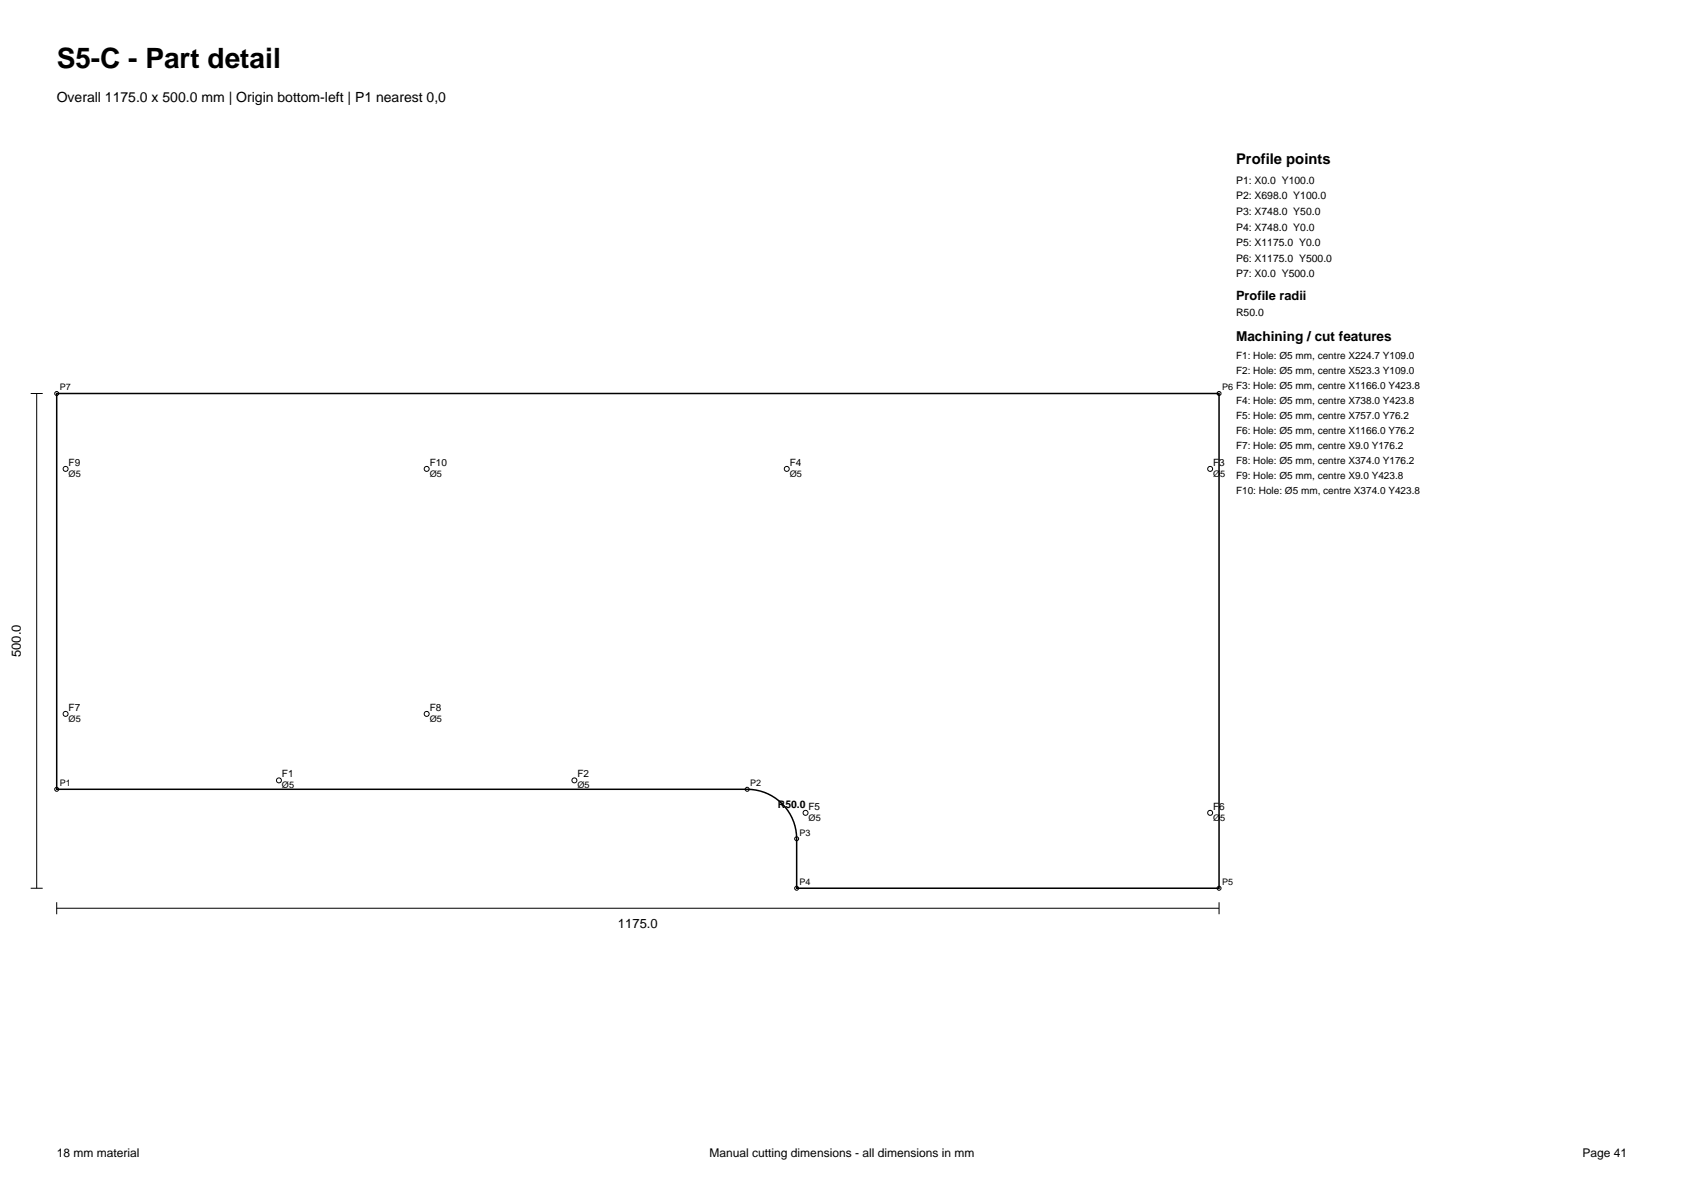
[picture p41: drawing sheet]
<svg xmlns="http://www.w3.org/2000/svg" width="297mm" height="210mm" viewBox="0 0 297 210" stroke-linecap="round" stroke-linejoin="round" font-family="sans-serif">
<defs><g id="words">
<text font-size="4.9" x="10" y="12">S5-C - Part detail</text>
<text font-size="2.6" x="218" y="29">Profile points</text>
<text font-size="2.5" x="10" y="18">Overall 1175.0 x 500.0 mm | Origin bottom-left | P1 nearest 0,0</text>
<text font-size="2.4" x="218" y="60">Machining / cut features</text>
<g font-size="2.3">
<text x="218" y="52.8">Profile radii</text>
<text x="3.7" y="115.9" transform="rotate(-90 3.7 115.9)">500.0</text>
<text x="109" y="163.7">1175.0</text>
</g>
<g font-size="2.1">
<text x="10" y="204">18 mm material</text>
<text x="125.2" y="204">Manual cutting dimensions - all dimensions in mm</text>
<text x="279.1" y="204">Page 41</text>
</g>
<g font-size="1.8">
<text x="218" y="32.4">P1: X0.0 Y100.0</text>
<text x="218" y="35.1">P2: X698.0 Y100.0</text>
<text x="218" y="37.9">P3: X748.0 Y50.0</text>
<text x="218" y="40.7">P4: X748.0 Y0.0</text>
<text x="218" y="43.4">P5: X1175.0 Y0.0</text>
<text x="218" y="46.1">P6: X1175.0 Y500.0</text>
<text x="218" y="48.9">P7: X0.0 Y500.0</text>
<text x="218" y="55.6">R50.0</text>
<text x="218" y="63.2">F1: Hole: Ø5 mm, centre X224.7 Y109.0</text>
<text x="218" y="65.9">F2: Hole: Ø5 mm, centre X523.3 Y109.0</text>
<text x="218" y="71.2">F4: Hole: Ø5 mm, centre X738.0 Y423.8</text>
<text x="218" y="73.8">F5: Hole: Ø5 mm, centre X757.0 Y76.2</text>
<text x="218" y="76.5">F6: Hole: Ø5 mm, centre X1166.0 Y76.2</text>
<text x="12.1" y="82.1">F9</text>
<text x="75.8" y="82.1">F10</text>
<text x="139.3" y="82.1">F4</text>
<text x="214" y="82.1">F3</text>
<text x="218" y="79.1">F7: Hole: Ø5 mm, centre X9.0 Y176.2</text>
<text x="218" y="81.8">F8: Hole: Ø5 mm, centre X374.0 Y176.2</text>
<text x="218" y="84.4">F9: Hole: Ø5 mm, centre X9.0 Y423.8</text>
<text x="218" y="87.1">F10: Hole: Ø5 mm, centre X374.0 Y423.8</text>
<text x="12.1" y="125.3">F7</text>
<text x="75.8" y="125.3">F8</text>
<text x="49.7" y="137.1">F1</text>
<text x="101.8" y="137.1">F2</text>
<text x="137.2" y="142.5">R50.0 F5</text>
<text x="214" y="142.8">F6</text>
</g>
<g font-size="1.6">
<text x="10.5" y="68.9">P7</text>
<text x="215.5" y="68.9">P6 F3: Hole: Ø5 mm, centre X1166.0 Y423.8</text>
<text x="12.1" y="84.1">Ø5</text>
<text x="75.8" y="84.1">Ø5</text>
<text x="139.3" y="84.1">Ø5</text>
<text x="214" y="84.1">Ø5</text>
<text x="12.1" y="127.3">Ø5</text>
<text x="75.8" y="127.3">Ø5</text>
<text x="10.5" y="138.6">P1</text>
<text x="49.7" y="139">Ø5</text>
<text x="101.8" y="139">Ø5</text>
<text x="132.3" y="138.6">P2</text>
<text x="141" y="147.4">P3</text>
<text x="142.6" y="144.7">Ø5</text>
<text x="214" y="144.7">Ø5</text>
<text x="141" y="156.1">P4</text>
<text x="215.5" y="156.1">P5</text>
</g>
</g></defs>
<path d="M10 69.4h205v87.2h-74.5v-8.7a8.7 8.7 0 0 0-8.7-8.7h-121.8z" fill="none" stroke="#000" stroke-width=".26"/>
<g fill="none" stroke="#000" stroke-width=".18">
<path d="M5.4 69.4h2.1M6.5 69.4v87.2M5.4 156.6h2.1M10 159.1v2.1M215 159.1v2.1M10 160.1h205"/>
<circle cx="10" cy="69.4" r=".35"/>
<circle cx="215" cy="69.4" r=".35"/>
<circle cx="11.6" cy="82.7" r=".44"/>
<circle cx="75.3" cy="82.7" r=".44"/>
<circle cx="138.8" cy="82.7" r=".44"/>
<circle cx="213.4" cy="82.7" r=".44"/>
<circle cx="10" cy="139.2" r=".35"/>
<circle cx="11.6" cy="125.9" r=".44"/>
<circle cx="49.2" cy="137.6" r=".44"/>
<circle cx="75.3" cy="125.9" r=".44"/>
<circle cx="101.3" cy="137.6" r=".44"/>
<circle cx="131.8" cy="139.2" r=".35"/>
<circle cx="140.5" cy="147.9" r=".35"/>
<circle cx="140.5" cy="156.6" r=".35"/>
<circle cx="142.1" cy="143.3" r=".44"/>
<circle cx="213.4" cy="143.3" r=".44"/>
<circle cx="215" cy="156.6" r=".35"/>
</g>
<use href="#words"/>
</svg>
